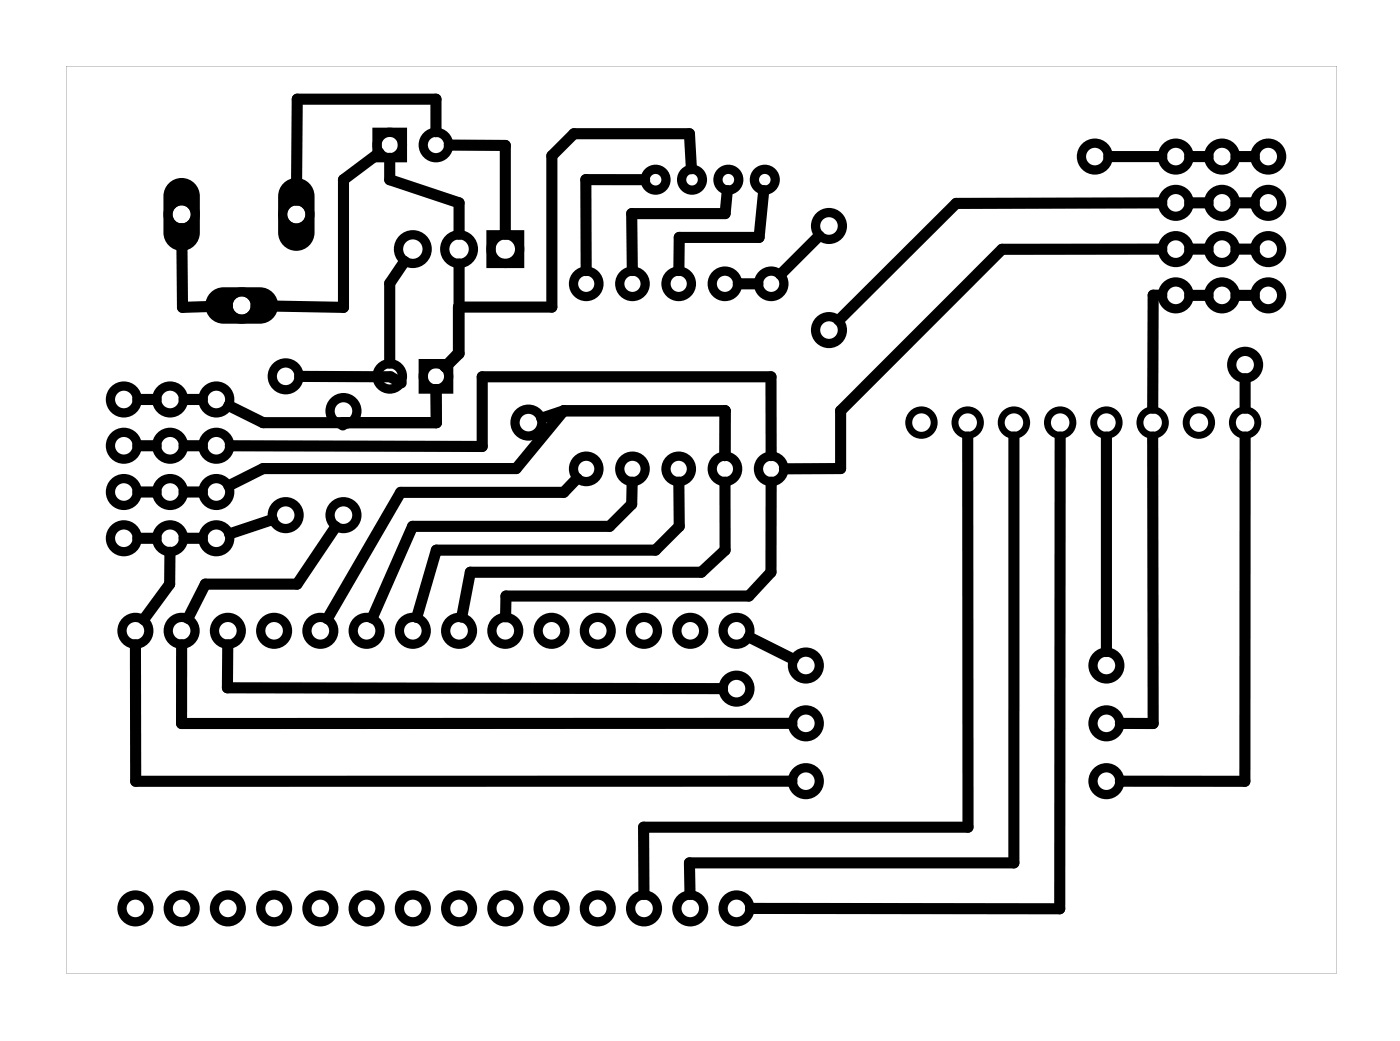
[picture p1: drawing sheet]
<svg xmlns="http://www.w3.org/2000/svg" width="77mm" height="57mm" viewBox="0 0 77 57" stroke-linecap="round" stroke-linejoin="round" font-family="sans-serif">
<g fill="#000">
<path d="M3.6 3.6h69.8v49.8h-69.8zM3.6 3.6v49.8h69.8v-49.8z"/>
<path d="M9.3 10.1a1 1 0 0 1 1.1-.3 1 1 0 0 1 .6 1v2a1 1 0 0 1-1 1 1 1 0 0 1-1-1v-2l.1-.4zM9.5 11.8a.5 .5 0 0 0 1 0 .5 .5 0 0 0-1 0z"/>
<path d="M11.6 16.1l.3-.3h.4h2a1 1 0 0 1 1 1 1 1 0 0 1-1 1h-2a1 1 0 0 1-.9-.6 1 1 0 0 1 .2-1.1zM12.8 16.8a.5 .5 0 0 0 1 0 .5 .5 0 0 0-1 0z"/>
<path d="M15.6 10.1a1 1 0 0 1 1.1-.3 1 1 0 0 1 .6 1v2a1 1 0 0 1-1 1 1 1 0 0 1-1-1v-2l.1-.4zM15.8 11.8a.5 .5 0 0 0 1 0 .5 .5 0 0 0-1 0z"/>
</g>
<g fill="none" stroke="#000" stroke-width=".51">
<path d="M20.7 7.3h1.4v1.4h-1.4zM23.2 20h1.4v1.4h-1.4zM27 12.9h1.5v1.6h-1.5z"/>
<circle cx="21.4" cy="8" r=".7"/>
<circle cx="22.7" cy="13.7" r=".79"/>
<circle cx="23.9" cy="8" r=".7"/>
<circle cx="25.2" cy="13.7" r=".79"/>
<circle cx="27.8" cy="13.7" r=".79"/>
<circle cx="32.2" cy="15.6" r=".7"/>
<circle cx="34.7" cy="15.6" r=".7"/>
<circle cx="36" cy="9.9" r=".57"/>
<circle cx="37.3" cy="15.6" r=".7"/>
<circle cx="38" cy="9.9" r=".57"/>
<circle cx="39.8" cy="15.6" r=".7"/>
<circle cx="40" cy="9.9" r=".57"/>
<circle cx="42" cy="9.9" r=".57"/>
<circle cx="42.4" cy="15.6" r=".7"/>
<circle cx="45.5" cy="18.1" r=".74"/>
<circle cx="45.5" cy="12.4" r=".74"/>
<circle cx="60.1" cy="8.6" r=".74"/>
<circle cx="64.6" cy="11.1" r=".74"/>
<circle cx="64.6" cy="8.6" r=".74"/>
<circle cx="64.6" cy="13.7" r=".74"/>
<circle cx="64.6" cy="16.2" r=".74"/>
<circle cx="67.1" cy="11.1" r=".74"/>
<circle cx="67.1" cy="8.6" r=".74"/>
<circle cx="67.1" cy="13.7" r=".74"/>
<circle cx="67.1" cy="16.2" r=".74"/>
<circle cx="69.7" cy="11.1" r=".74"/>
<circle cx="69.7" cy="8.6" r=".74"/>
<circle cx="69.7" cy="13.7" r=".74"/>
<circle cx="69.7" cy="16.2" r=".74"/>
<circle cx="6.8" cy="24.5" r=".74"/>
<circle cx="6.8" cy="21.9" r=".74"/>
<circle cx="6.8" cy="29.6" r=".74"/>
<circle cx="6.8" cy="27" r=".74"/>
<circle cx="7.4" cy="34.6" r=".74"/>
<circle cx="9.3" cy="24.5" r=".74"/>
<circle cx="9.3" cy="21.9" r=".74"/>
<circle cx="9.3" cy="29.6" r=".74"/>
<circle cx="9.3" cy="27" r=".74"/>
<circle cx="10" cy="34.6" r=".74"/>
<circle cx="11.9" cy="24.5" r=".74"/>
<circle cx="11.9" cy="21.9" r=".74"/>
<circle cx="11.9" cy="29.6" r=".74"/>
<circle cx="11.9" cy="27" r=".74"/>
<circle cx="12.5" cy="34.6" r=".74"/>
<circle cx="15.1" cy="34.6" r=".74"/>
<circle cx="15.7" cy="28.3" r=".74"/>
<circle cx="15.7" cy="20.7" r=".74"/>
<circle cx="17.6" cy="34.6" r=".74"/>
<circle cx="18.9" cy="22.6" r=".74"/>
<circle cx="18.9" cy="28.3" r=".74"/>
<circle cx="20.1" cy="34.6" r=".74"/>
<circle cx="21.4" cy="20.7" r=".7"/>
<circle cx="22.7" cy="34.6" r=".74"/>
<circle cx="23.9" cy="20.7" r=".7"/>
<circle cx="25.2" cy="34.6" r=".74"/>
<circle cx="27.8" cy="34.6" r=".74"/>
<circle cx="29" cy="23.2" r=".74"/>
<circle cx="30.3" cy="34.6" r=".74"/>
<circle cx="32.2" cy="25.7" r=".7"/>
<circle cx="32.8" cy="34.6" r=".74"/>
<circle cx="34.7" cy="25.7" r=".7"/>
<circle cx="35.4" cy="34.6" r=".74"/>
<circle cx="37.3" cy="25.7" r=".7"/>
<circle cx="37.9" cy="34.6" r=".74"/>
<circle cx="39.8" cy="25.7" r=".7"/>
<circle cx="40.5" cy="34.6" r=".74"/>
<circle cx="40.5" cy="37.8" r=".74"/>
<circle cx="42.4" cy="25.7" r=".7"/>
<circle cx="44.3" cy="36.5" r=".74"/>
<circle cx="44.3" cy="39.7" r=".74"/>
<circle cx="60.8" cy="39.7" r=".74"/>
<circle cx="60.8" cy="36.5" r=".74"/>
<circle cx="68.4" cy="20" r=".74"/>
<circle cx="7.4" cy="49.9" r=".74"/>
<circle cx="10" cy="49.9" r=".74"/>
<circle cx="12.5" cy="49.9" r=".74"/>
<circle cx="15.1" cy="49.9" r=".74"/>
<circle cx="17.6" cy="49.9" r=".74"/>
<circle cx="20.1" cy="49.9" r=".74"/>
<circle cx="22.7" cy="49.9" r=".74"/>
<circle cx="25.2" cy="49.9" r=".74"/>
<circle cx="27.8" cy="49.9" r=".74"/>
<circle cx="30.3" cy="49.9" r=".74"/>
<circle cx="32.8" cy="49.9" r=".74"/>
<circle cx="35.4" cy="49.9" r=".74"/>
<circle cx="37.9" cy="49.9" r=".74"/>
<circle cx="40.5" cy="49.9" r=".74"/>
<circle cx="44.3" cy="42.9" r=".74"/>
<circle cx="60.8" cy="42.9" r=".74"/>
</g>
<g fill="none" stroke="#000" stroke-width=".5">
<circle cx="10" cy="11.8" r=".75"/>
<circle cx="13.3" cy="16.8" r=".75"/>
<circle cx="16.3" cy="11.8" r=".75"/>
</g>
<g fill="none" stroke="#000" stroke-width=".38">
<circle cx="50.6" cy="23.2" r=".7"/>
<circle cx="53.2" cy="23.2" r=".7"/>
<circle cx="55.7" cy="23.2" r=".7"/>
<circle cx="58.2" cy="23.2" r=".7"/>
<circle cx="60.8" cy="23.2" r=".7"/>
<circle cx="63.3" cy="23.2" r=".7"/>
<circle cx="65.9" cy="23.2" r=".7"/>
<circle cx="68.4" cy="23.2" r=".7"/>
</g>
<g fill="none" stroke="#000" stroke-width=".61">
<path d="M10 12.6v4.3l2.5-.1M20.8 8.4l-1.9 1.5v7l-4.8-.1M21.4 8.7v1.2l3.8 1.2v1.8M22.2 14.4l-.8 1.2v4.3M23.9 7.2v-1.8h-7.6v5.6M24.7 8h3.1v4.9M25.2 14.5v4.9l-.7 .8M35.4 9.9h-3.2v5M38 9.3l-.1-2h-6.4l-1.2 1.3v8.3h-5.1v2.5l-.7 .7M40 10.5l-.2 1.2h-5.1v3.2M40.6 15.6h1M42 10.5l-.3 2.5h-4.4v1.9"/>
<path d="M45 12.9l-2.1 2.2M60.9 8.6h2.9M63.8 13.7h-8.8l-8.8 8.9v3.1h-3.1M63.8 16.2h-.5v6.2M63.8 11.1l-11.3 .1-6.4 6.4M65.4 8.6h1M65.4 11.1h1M65.4 13.7h1M65.4 16.2h1M67.9 8.6h1M67.9 11.1h1M67.9 13.7h1"/>
<path d="M67.9 16.2h1M7.4 35.4l.1 7.5h36M7.6 29.6h1M7.6 21.9h1M7.6 24.5h1M7.6 27h1M9.3 30.3v1.8l-1.4 1.9M10 35.4v4.3h33.5M10.1 29.6h1M10.1 21.9h1M10.1 24.5h1M10.1 27h1"/>
<path d="M12.5 35.4v2.4h27.2M12.6 24.5h13.9v-3.8h15.9v4.3M15 28.5l-2.4 .8M16.5 20.7h5l.5 .3M18.4 28.9l-2.1 3.2h-5l-1 1.8M18.8 23.2v.1M24 21.4v1.8h-9.5l-1.9-.9M31 22.6h8.8v2.4M31 22.6l-2.6 3.1h-13.9l-1.9 1M31 22.6l-1.2 .4M31.7 26.3l-.7 .7h-9l-4 7M34.7 26.5v1.2l-1.2 1.2h-10.8l-2.3 5"/>
<path d="M37.3 26.5v2.4l-1.3 1.3h-12l-1.1 3.7M39.8 26.5v3.7l-1.3 1.2h-12.7l-.4 2.5M41.1 35l2.5 1.2M42.4 26.5v4.9l-1.3 1.3h-13.3v1.2M53.2 24v21.4h-17.8v3.7M55.7 24v23.4h-17.8v1.7M58.2 24v25.9h-17M60.8 24v11.8M63.3 24v15.7h-1.8M68.4 24v18.9h-6.9M68.4 20.8v1.6"/>
</g>
</svg>
